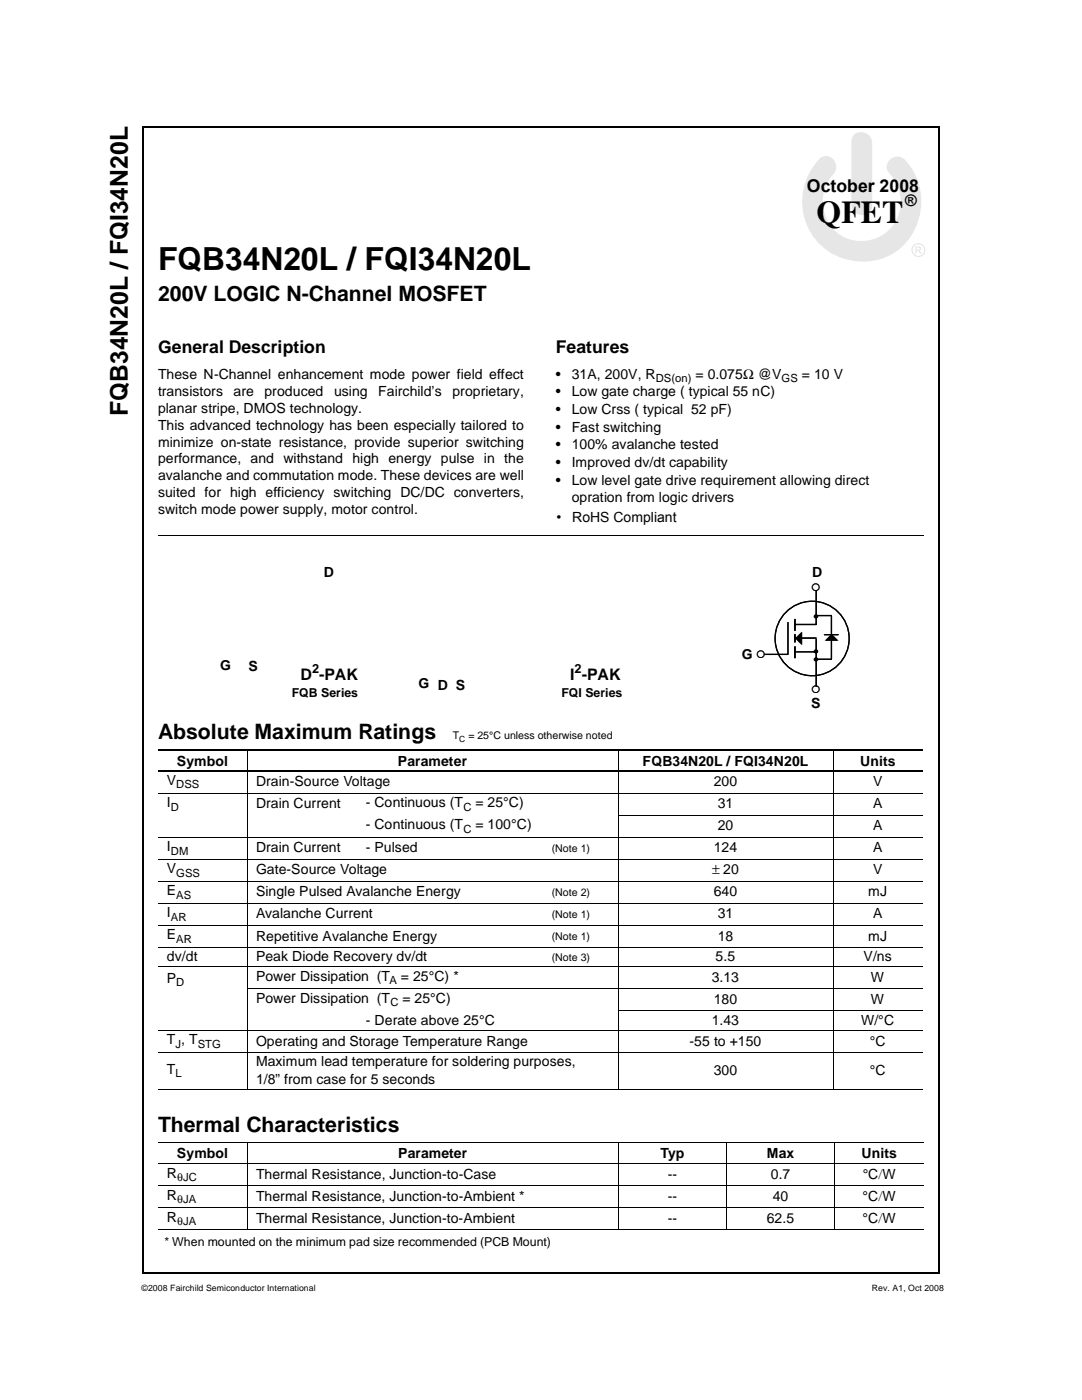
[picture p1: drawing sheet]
<svg xmlns="http://www.w3.org/2000/svg" width="216mm" height="279mm" viewBox="0 0 216 279" stroke-linecap="round" stroke-linejoin="round" font-family="sans-serif">
<defs><g id="words">
<g font-size="6.3">
<text x="162.9" y="44.5">QFET</text>
<text x="31.5" y="53.9">FQB34N20L / FQI34N20L</text>
</g>
<text font-size="4.9" x="25.5" y="83.1" transform="rotate(-90 25.5 83.1)">FQB34N20L / FQI34N20L</text>
<g font-size="4.2">
<text x="31.5" y="60.2">200V LOGIC N-Channel MOSFET</text>
<text x="157.6" y="128.7">!</text>
<text x="164" y="128.6">&quot;</text>
<text x="31.5" y="147.5">Absolute Maximum Ratings</text>
<text x="31.5" y="225.9">Thermal Characteristics</text>
</g>
<g font-size="3.5">
<text x="161" y="38.2">October 2008</text>
<text x="31.5" y="70.4">General Description</text>
<text x="110.9" y="70.4">Features</text>
</g>
<g font-size="3.2">
<text x="180.6" y="41.1">®</text>
<text x="59.9" y="135.6">D -PAK</text>
<text x="113.8" y="135.6">I -PAK</text>
</g>
<g font-size="2.8">
<text x="31.5" y="75.6">These N-Channel enhancement mode power field effect</text>
<text x="110.9" y="75.6">•</text>
<text x="114.1" y="75.6">31A, 200V, R</text>
<text x="138.8" y="75.6">= 0.075Ω @V</text>
<text x="160" y="75.6">= 10 V</text>
<text x="31.5" y="79">transistors</text>
<text x="31.5" y="82.3">planar stripe, DMOS technology.</text>
<text x="46.6" y="79">are</text>
<text x="52.8" y="79">produced</text>
<text x="66.7" y="79">using</text>
<text x="75.5" y="79">Fairchild’s</text>
<text x="90.3" y="79">proprietary,</text>
<text x="110.9" y="79.1">•</text>
<text x="110.9" y="82.6">•</text>
<text x="114.1" y="79.1">Low gate charge ( typical 55 nC)</text>
<text x="114.1" y="82.6">Low Crss ( typical 52 pF)</text>
<text x="31.5" y="85.7">This advanced technology has been especially tailored to</text>
<text x="31.5" y="89.1">minimize on-state resistance, provide superior switching</text>
<text x="110.9" y="86.2">•</text>
<text x="110.9" y="89.7">•</text>
<text x="114.1" y="89.7">100% avalanche tested</text>
<text x="114.1" y="86.2">Fast switching</text>
<text x="31.5" y="92.5">performance, and withstand high energy pulse in the</text>
<text x="31.5" y="95.9">avalanche and commutation mode. These devices are well</text>
<text x="110.9" y="93.2">•</text>
<text x="114.1" y="93.2">Improved dv/dt capability</text>
<text x="31.5" y="99.3">suited for high efficiency switching DC/DC converters,</text>
<text x="110.9" y="96.7">•</text>
<text x="114.1" y="100.3">opration from logic drivers</text>
<text x="114.1" y="96.7">Low level gate drive requirement allowing direct</text>
<text x="31.5" y="102.7">switch mode power supply, motor control.</text>
<text x="111" y="104.2">•</text>
<text x="114.2" y="104.2">RoHS Compliant</text>
<text x="64.6" y="115.2">D</text>
<text x="162.1" y="115.1">D</text>
<text x="148" y="131.5">G</text>
<text x="43.9" y="133.6">G</text>
<text x="49.6" y="134">S</text>
<text x="83.5" y="137.3">G D S</text>
<text x="161.9" y="141.2">S</text>
<text x="35.3" y="152.8">Symbol</text>
<text x="79.4" y="152.8">Parameter</text>
<text x="128.2" y="152.8">FQB34N20L / FQI34N20L</text>
<text x="171.6" y="152.8">Units</text>
<text x="33.3" y="161.1">I</text>
<text x="33.3" y="156.7">V</text>
<text x="51.1" y="156.9">Drain-Source Voltage</text>
<text x="51.1" y="161.3">Drain Current</text>
<text x="73" y="161.1">- Continuous (T</text>
<text x="94.9" y="161.1">= 25°C)</text>
<text x="142.4" y="156.9">200</text>
<text x="143.2" y="161.3">31</text>
<text x="174.2" y="161.3">A</text>
<text x="174.2" y="156.9">V</text>
<text x="73" y="165.4">- Continuous (T</text>
<text x="94.9" y="165.4">= 100°C)</text>
<text x="143.2" y="165.7">20</text>
<text x="174.2" y="165.7">A</text>
<text x="33.3" y="169.8">I</text>
<text x="51.1" y="170.1">Drain Current</text>
<text x="73" y="170.1">- Pulsed</text>
<text x="142.4" y="170.1">124</text>
<text x="174.2" y="170.1">A</text>
<text x="33.3" y="174.2">V</text>
<text x="33.3" y="178.6">E</text>
<text x="51.1" y="174.5">Gate-Source Voltage</text>
<text x="51.1" y="178.9">Single Pulsed Avalanche Energy</text>
<text x="142.1" y="174.5">± 20</text>
<text x="142.4" y="178.9">640</text>
<text x="173.2" y="178.9">mJ</text>
<text x="174.2" y="174.5">V</text>
<text x="33.3" y="183">I</text>
<text x="51.1" y="183.3">Avalanche Current</text>
<text x="143.2" y="183.3">31</text>
<text x="174.2" y="183.3">A</text>
<text x="33.3" y="187.5">E</text>
<text x="33.3" y="191.9">dv/dt</text>
<text x="51.1" y="187.7">Repetitive Avalanche Energy</text>
<text x="51.1" y="191.9">Peak Diode Recovery dv/dt</text>
<text x="142.8" y="191.9">5.5</text>
<text x="143.2" y="187.7">18</text>
<text x="172.3" y="191.9">V/ns</text>
<text x="173.2" y="187.7">mJ</text>
<text x="33.3" y="196.2">P</text>
<text x="51.1" y="195.7">Power Dissipation (T</text>
<text x="80" y="195.7">= 25°C) *</text>
<text x="142" y="196">3.13</text>
<text x="173.8" y="196">W</text>
<text x="51.1" y="200.1">Power Dissipation (T</text>
<text x="80.3" y="200.1">= 25°C)</text>
<text x="142.4" y="200.4">180</text>
<text x="173.8" y="200.4">W</text>
<text x="33.3" y="208.4">T , T</text>
<text x="51.1" y="208.7">Operating and Storage Temperature Range</text>
<text x="73" y="204.5">- Derate above 25°C</text>
<text x="137.6" y="208.7">-55 to +150</text>
<text x="142" y="204.5">1.43</text>
<text x="171.8" y="204.5">W/°C</text>
<text x="173.6" y="208.7">°C</text>
<text x="33.3" y="214.3">T</text>
<text x="51.1" y="212.8">Maximum lead temperature for soldering purposes,</text>
<text x="142.4" y="214.6">300</text>
<text x="173.6" y="214.6">°C</text>
<text x="51.1" y="216.3">1/8” from case for 5 seconds</text>
<text x="35.3" y="231.1">Symbol</text>
<text x="79.5" y="231.1">Parameter</text>
<text x="131.8" y="231.1">Typ</text>
<text x="153" y="231.1">Max</text>
<text x="171.9" y="231.1">Units</text>
<text x="33.3" y="239.4">R</text>
<text x="33.3" y="235">R</text>
<text x="51.1" y="235.3">Thermal Resistance, Junction-to-Case</text>
<text x="51.1" y="239.7">Thermal Resistance, Junction-to-Ambient *</text>
<text x="133.3" y="239.7">--</text>
<text x="133.3" y="235.3">--</text>
<text x="153.8" y="235.3">0.7</text>
<text x="154.2" y="239.7">40</text>
<text x="172.1" y="239.7">°C/W</text>
<text x="172.1" y="235.3">°C/W</text>
<text x="33.3" y="243.8">R</text>
<text x="51.1" y="244.1">Thermal Resistance, Junction-to-Ambient</text>
<text x="133.3" y="244.1">--</text>
<text x="153" y="244.1">62.5</text>
<text x="172.1" y="244.1">°C/W</text>
</g>
<g font-size="2.5">
<text x="62.3" y="134.4">2</text>
<text x="114.6" y="134.4">2</text>
<text x="58.2" y="139.1">FQB Series</text>
<text x="112" y="139.1">FQI Series</text>
<text x="32.8" y="248.8">* When mounted on the minimum pad size recommended (PCB Mount)</text>
</g>
<g font-size="2.2">
<text x="130.9" y="76.3">DS(on)</text>
<text x="156" y="76.3">GS</text>
<text x="34.1" y="161.8">D</text>
<text x="35.2" y="157.4">DSS</text>
<text x="92.5" y="161.8">C</text>
<text x="92.5" y="166.2">C</text>
<text x="34.1" y="170.6">DM</text>
<text x="35.2" y="175">GSS</text>
<text x="35.2" y="179.4">AS</text>
<text x="34.1" y="183.8">AR</text>
<text x="35.2" y="188.2">AR</text>
<text x="35.2" y="196.9">D</text>
<text x="77.7" y="196.4">A</text>
<text x="77.9" y="200.8">C</text>
<text x="35" y="209.1">J</text>
<text x="39.5" y="209.1">STG</text>
<text x="35" y="215">L</text>
<text x="35.3" y="235.8">θJC</text>
<text x="35.3" y="240.1">θJA</text>
<text x="35.3" y="244.5">θJA</text>
</g>
<g font-size="2.1">
<text x="161.9" y="117.9">!</text>
<text x="150.9" y="131.4">!</text>
<text x="161.9" y="138.3">!</text>
<text x="90.3" y="147.5">T</text>
<text x="93.5" y="147.5">= 25°C unless otherwise noted</text>
<text x="110.1" y="170">(Note 1)</text>
<text x="110.1" y="178.8">(Note 2)</text>
<text x="110.1" y="183.2">(Note 1)</text>
<text x="110.1" y="187.6">(Note 1)</text>
<text x="110.1" y="191.7">(Note 3)</text>
</g>
<g font-size="1.7">
<text x="91.7" y="148.1">C</text>
<text x="28.2" y="257.6">©2008 Fairchild Semiconductor International</text>
<text x="174" y="257.6">Rev. A1, Oct 2008</text>
</g>
<g font-size="1.4">
<text x="162.3" y="123.4">&quot;</text>
<text x="162.3" y="130.6">&quot;</text>
<text x="162.3" y="132.2">&quot;</text>
</g>
</g></defs>
<path d="M28.6 25.2v228.8M28.6 25.4h158.9M187.3 25.4v228.8M28.4 254h158.9" fill="none" stroke="#000" stroke-width=".34"/>
<path d="M31.7 106.8v.2z" fill="#000"/>
<path d="M31.7 106.9h152.5" fill="none" stroke="#000" stroke-width=".2"/>
<g fill="#fff">
<path d="M84.2 114.3h32.6v22.3h-32.6z"/>
<path d="M44.9 115.2h21.4v17.3h-21.4z"/>
<path d="M148.3 114.6h22.8v25.9h-22.8z"/>
</g>
<g fill="none" stroke="#000" stroke-width=".25">
<path d="M162.9 117.9v6.6M157.2 124.2v6.4h-4.6M158.6 124.6h4.3M158.6 130.1h4.3M158.6 127.3h4.3M162.9 127.6v9.4M162.9 122.9h3M162.9 131.6h3M164.5 126.7h2.8M165.9 122.9v8.6M31.5 149.6h152.5M31.5 153.9h152.5"/>
<circle cx="162" cy="127.4" r="7.4"/>
</g>
<path d="M158.6 123.7v2.1M158.6 126.7v1.4M158.6 129.1v2.1" fill="none" stroke="#000" stroke-width=".34"/>
<g fill="none" stroke="#000" stroke-width=".2">
<path d="M31.5 158.3h152.5M49.3 149.5v68M123.3 149.5v68M166.2 149.5v68M31.5 167.1h152.5M31.5 171.5h152.5M31.5 175.9h152.5M123.3 162.7h60.7M31.5 180.3h152.5M31.5 184.7h152.5M31.5 189.1h152.5M31.5 193h152.5"/>
<path d="M49.3 197.4h134.7M31.5 205.7h152.5M31.5 210.1h152.5M31.5 217.5h152.5M123.3 201.8h60.7M31.5 228h152.8M31.5 232.3h152.8M31.5 236.6h152.8M49.3 228v17.5M123.4 228v17.5M145 228v17.5M166.5 228v17.5"/>
<path d="M31.5 241h152.8M31.5 245.4h152.8"/>
</g>
<path d="M160.1 26.3h24.7v25.9h-24.7z" fill="#fff"/>
<g fill="#e5e6e6">
<path d="M170.5 26.8a2.21 2.21 0 0 1 3.5 1.7v12.6a2.03 2.03 0 0 1-1.5 1.9 2.03 2.03 0 0 1-2.3-1l-.3-1.2v-12.6a1.76 1.76 0 0 1 .6-1.4z"/>
<path d="M163.5 31.7a1.95 1.95 0 0 1 2.1-.4 1.95 1.95 0 0 1 1.2 1.8 2.78 2.78 0 0 1-1.1 2.4 7.9 7.9 0 0 0 1.3 10.8 7.9 7.9 0 0 0 10.8-.8 7.9 7.9 0 0 0-.3-10.9 2.07 2.07 0 0 1 .2-2.9 2.07 2.07 0 0 1 2.9 .2 12.2 12.2 0 0 1-4 19.5 12.1 12.1 0 0 1-14.6-4.5 12.1 12.1 0 0 1 1.5-15.2z"/>
<path d="M181.9 49.9a1.4 1.4 0 0 1 2.8 0 1.4 1.4 0 0 1-2.8 0zM182.1 49.9a1.16 1.16 0 0 0 2.3 0 1.16 1.16 0 0 0-2.3 0zM182.6 49.2h.6a.44 .44 0 0 1 .6 .3 .44 .44 0 0 1-.4 .5l.5 .7h-.3l-.3-.5-.3-.2h-.1v.7h-.3zM182.9 49.4v.4h.5a.21 .21 0 0 0 .2-.2 .21 .21 0 0 0-.3-.2z"/>
</g>
<use href="#words"/>
</svg>
